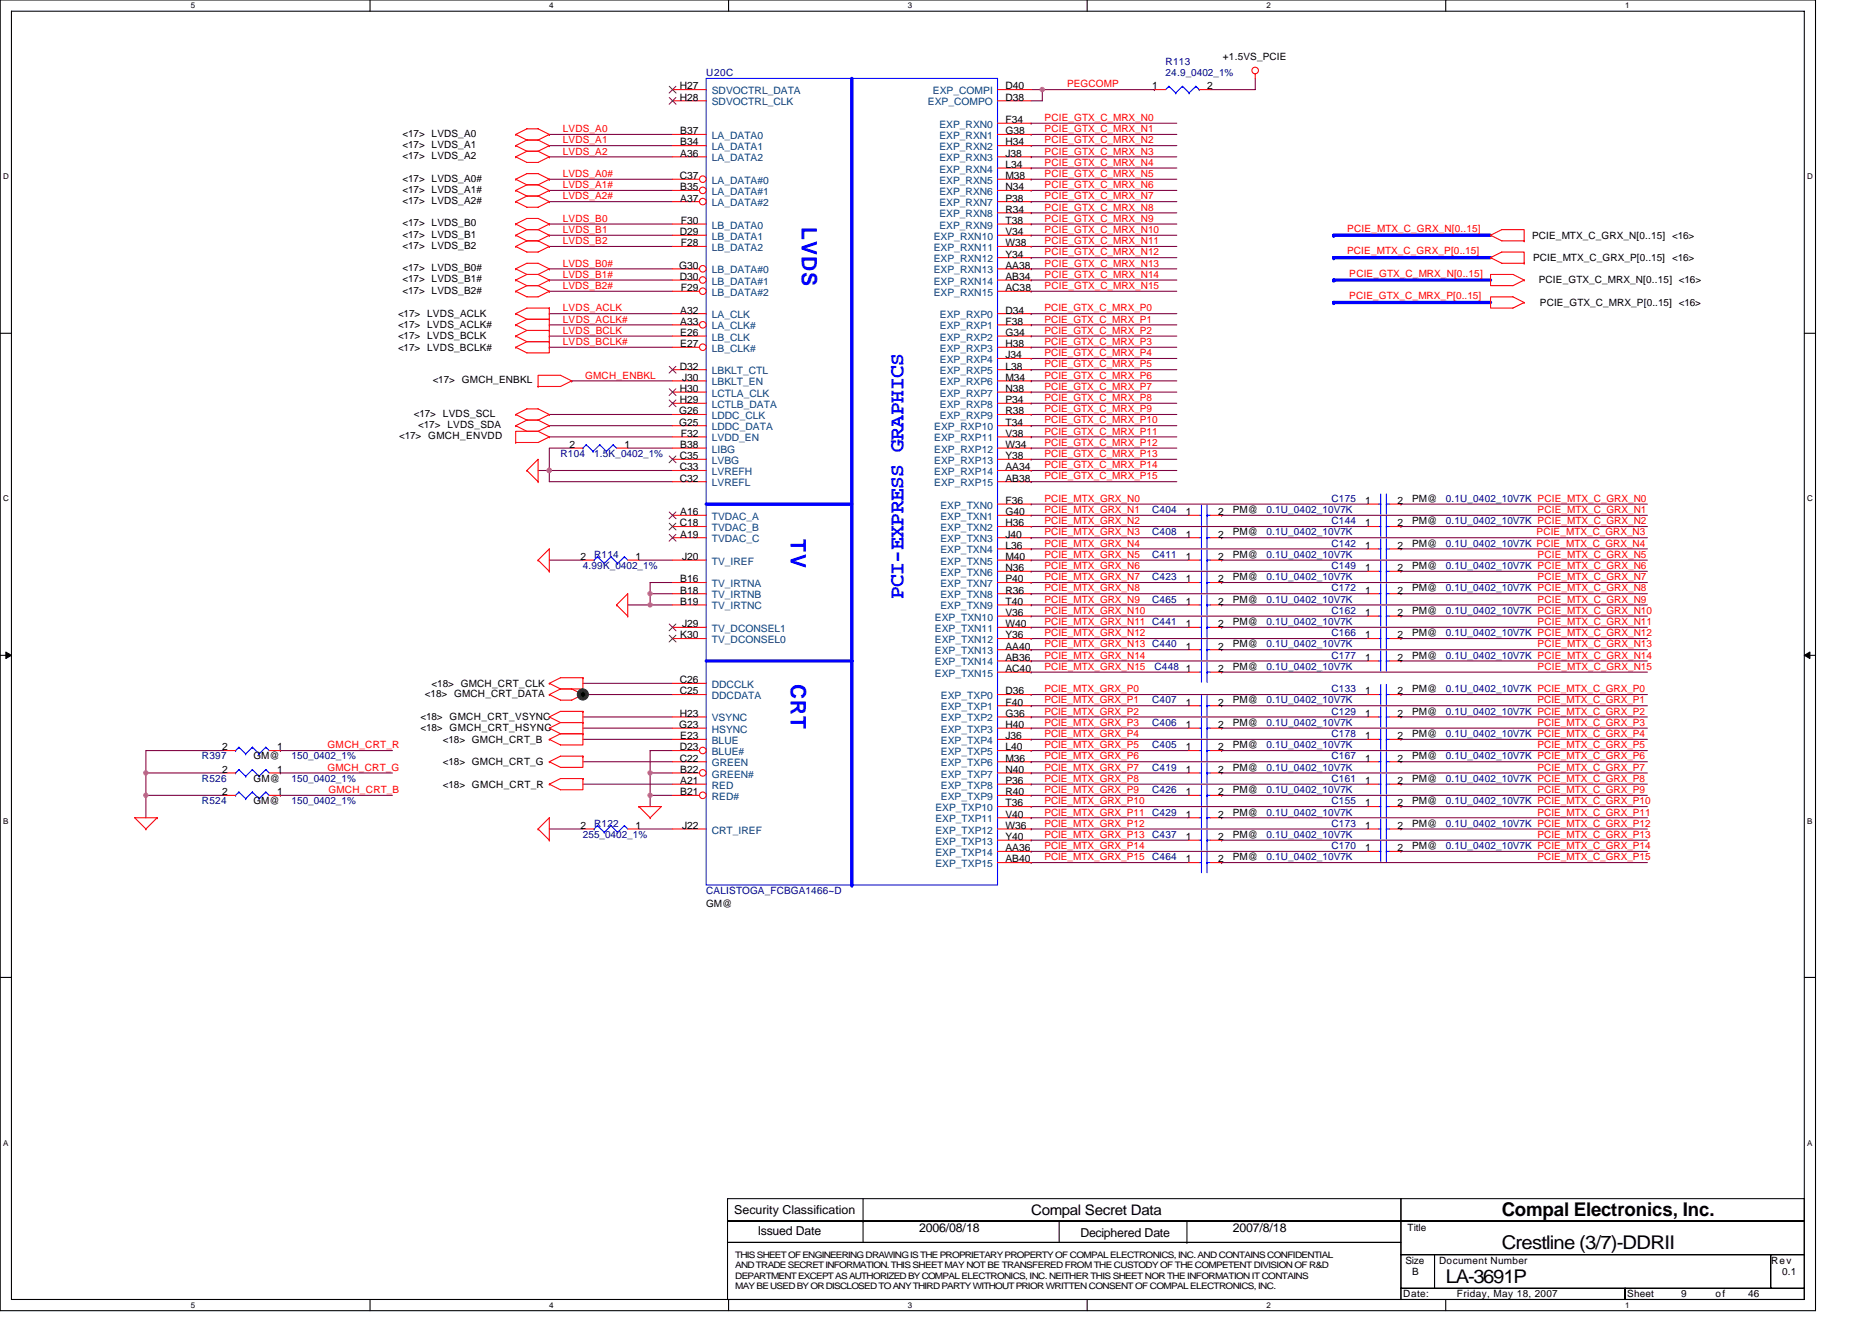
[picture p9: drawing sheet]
<svg xmlns="http://www.w3.org/2000/svg" width="297mm" height="210mm" viewBox="0 0 297 210" stroke-linecap="round" stroke-linejoin="round" font-family="sans-serif">
<defs><g id="words">
<g font-size="3.4" fill="#00f">
<text x="127.3" y="36.1" transform="rotate(90 127.3 36.1)">LVDS</text>
<text x="125.5" y="85.5" transform="rotate(90 125.5 85.5)">TV</text>
<text x="143.4" y="95.1" transform="rotate(-90 143.4 95.1)">PCI-EXPRESS GRAPHICS</text>
<text x="125.5" y="108.5" transform="rotate(90 125.5 108.5)">CRT</text>
</g>
<g font-size="3">
<text x="238.3" y="193">Compal Electronics, Inc.</text>
<text x="229.4" y="203.6">LA-3691P</text>
<text x="238.3" y="198.3">Crestline (3/7)-DDRII</text>
</g>
<text font-size="2.3" x="163.6" y="192.8">Compal Secret Data</text>
<g font-size="1.9">
<text x="116.5" y="192.7">Security Classification</text>
<text x="120.2" y="196.1">Issued Date</text>
<text x="145.8" y="195.6">2006/08/18</text>
<text x="171.4" y="196.3">Deciphered Date</text>
<text x="195.6" y="195.6">2007/8/18</text>
</g>
<g font-size="1.6" fill="#000080">
<text x="185" y="10.3">R113</text>
<text x="112.1" y="12.1">U20C</text>
<text x="185" y="12.1">24.9_0402_1%</text>
<text x="88.9" y="72.5">R104</text>
<text x="94.3" y="72.5">1.5K_0402_1%</text>
<text x="182.8" y="81.4">C404</text>
<text x="201" y="81.4">0.1U_0402_10V7K</text>
<text x="211.3" y="83.2">C144</text>
<text x="211.3" y="79.7">C175</text>
<text x="229.4" y="83.2">0.1U_0402_10V7K PCIE_MTX_C_GRX_N2</text>
<text x="229.4" y="79.7">0.1U_0402_10V7K PCIE_MTX_C_GRX_N0</text>
<text x="94.3" y="88.5">R114</text>
<text x="182.8" y="85">C408</text>
<text x="182.8" y="88.5">C411</text>
<text x="201" y="85">0.1U_0402_10V7K</text>
<text x="201" y="88.5">0.1U_0402_10V7K</text>
<text x="211.3" y="86.8">C142</text>
<text x="229.4" y="86.8">0.1U_0402_10V7K PCIE_MTX_C_GRX_N4</text>
<text x="92.5" y="90.3">4.99K_0402_1%</text>
<text x="182.8" y="95.7">C465</text>
<text x="182.8" y="92.1">C423</text>
<text x="201" y="95.7">0.1U_0402_10V7K</text>
<text x="201" y="92.1">0.1U_0402_10V7K</text>
<text x="211.3" y="90.3">C149</text>
<text x="211.3" y="93.9">C172</text>
<text x="229.4" y="90.3">0.1U_0402_10V7K PCIE_MTX_C_GRX_N6</text>
<text x="229.4" y="93.9">0.1U_0402_10V7K PCIE_MTX_C_GRX_N8</text>
<text x="201" y="99.2">0.1U_0402_10V7K</text>
<text x="211.3" y="97.4">C162</text>
<text x="211.3" y="101">C166</text>
<text x="229.4" y="97.4">0.1U_0402_10V7K PCIE_MTX_C_GRX_N10</text>
<text x="229.4" y="101">0.1U_0402_10V7K PCIE_MTX_C_GRX_N12</text>
<text x="183.2" y="106.3">C448</text>
<text x="201" y="106.3">0.1U_0402_10V7K</text>
<text x="201" y="102.8">0.1U_0402_10V7K</text>
<text x="211.3" y="104.5">C177</text>
<text x="229.4" y="104.5">0.1U_0402_10V7K PCIE_MTX_C_GRX_N14</text>
<text x="182.8" y="111.7">C407</text>
<text x="201" y="111.7">0.1U_0402_10V7K</text>
<text x="211.3" y="113.4">C129</text>
<text x="211.3" y="109.9">C133</text>
<text x="229.4" y="113.4">0.1U_0402_10V7K PCIE_MTX_C_GRX_P2</text>
<text x="229.4" y="109.9">0.1U_0402_10V7K PCIE_MTX_C_GRX_P0</text>
<text x="182.8" y="115.2">C406</text>
<text x="182.8" y="118.8">C405</text>
<text x="201" y="115.2">0.1U_0402_10V7K</text>
<text x="201" y="118.8">0.1U_0402_10V7K</text>
<text x="211.3" y="117">C178</text>
<text x="229.4" y="117">0.1U_0402_10V7K PCIE_MTX_C_GRX_P4</text>
<text x="32" y="120.5">R397</text>
<text x="32" y="124.1">R526</text>
<text x="46.3" y="120.5">150_0402_1%</text>
<text x="46.3" y="124.1">150_0402_1%</text>
<text x="182.8" y="125.9">C426</text>
<text x="182.8" y="122.3">C419</text>
<text x="201" y="125.9">0.1U_0402_10V7K</text>
<text x="201" y="122.3">0.1U_0402_10V7K</text>
<text x="211.3" y="124.1">C161</text>
<text x="211.3" y="120.5">C167</text>
<text x="229.4" y="124.1">0.1U_0402_10V7K PCIE_MTX_C_GRX_P8</text>
<text x="229.4" y="120.5">0.1U_0402_10V7K PCIE_MTX_C_GRX_P6</text>
<text x="32" y="127.7">R524</text>
<text x="46.3" y="127.7">150_0402_1%</text>
<text x="94.3" y="131.2">R122</text>
<text x="182.8" y="129.4">C429</text>
<text x="201" y="129.4">0.1U_0402_10V7K</text>
<text x="211.3" y="131.2">C173</text>
<text x="211.3" y="127.7">C155</text>
<text x="229.4" y="131.2">0.1U_0402_10V7K PCIE_MTX_C_GRX_P12</text>
<text x="229.4" y="127.7">0.1U_0402_10V7K PCIE_MTX_C_GRX_P10</text>
<text x="92.5" y="133">255_0402_1%</text>
<text x="182.8" y="136.5">C464</text>
<text x="182.8" y="133">C437</text>
<text x="201" y="136.5">0.1U_0402_10V7K</text>
<text x="201" y="133">0.1U_0402_10V7K</text>
<text x="211.3" y="134.8">C170</text>
<text x="229.4" y="134.8">0.1U_0402_10V7K PCIE_MTX_C_GRX_P14</text>
<text x="112.1" y="141.9">CALISTOGA_FCBGA1466~D</text>
</g>
<g font-size="1.6">
<text x="194" y="9.6">+1.5VS_PCIE</text>
<text x="107.9" y="16">H28</text>
<text x="107.9" y="14.2">H27</text>
<text x="159.5" y="14.2">D40</text>
<text x="159.5" y="16">D38</text>
<text x="182.8" y="14.2">1</text>
<text x="191.5" y="14.2">2</text>
<text x="63.9" y="21.7">&lt;17&gt; LVDS_A0</text>
<text x="63.9" y="23.5">&lt;17&gt; LVDS_A1</text>
<text x="107.9" y="21.3">B37</text>
<text x="107.9" y="23.1">B34</text>
<text x="159.5" y="19.5">F34</text>
<text x="159.5" y="21.3">G38</text>
<text x="159.5" y="23.1">H34</text>
<text x="63.9" y="28.8">&lt;17&gt; LVDS_A0#</text>
<text x="63.9" y="25.3">&lt;17&gt; LVDS_A2</text>
<text x="107.9" y="28.4">C37</text>
<text x="107.9" y="24.9">A36</text>
<text x="159.5" y="24.9">J38</text>
<text x="159.5" y="26.6">L34</text>
<text x="159.5" y="28.4">M38</text>
<text x="63.9" y="35.9">&lt;17&gt; LVDS_B0</text>
<text x="63.9" y="30.6">&lt;17&gt; LVDS_A1#</text>
<text x="63.9" y="32.4">&lt;17&gt; LVDS_A2#</text>
<text x="107.9" y="30.2">B35</text>
<text x="107.9" y="32">A37</text>
<text x="108.1" y="35.5">F30</text>
<text x="159.5" y="30.2">N34</text>
<text x="159.5" y="32">P38</text>
<text x="159.5" y="33.8">R34</text>
<text x="159.5" y="35.5">T38</text>
<text x="63.9" y="37.7">&lt;17&gt; LVDS_B1</text>
<text x="63.9" y="39.5">&lt;17&gt; LVDS_B2</text>
<text x="107.9" y="37.3">D29</text>
<text x="108.1" y="39.1">F28</text>
<text x="159.5" y="37.3">V34</text>
<text x="159.5" y="39.1">W38</text>
<text x="159.5" y="40.9">Y34</text>
<text x="243.1" y="37.9">PCIE_MTX_C_GRX_N[0..15] &lt;16&gt;</text>
<text x="243.3" y="41.4">PCIE_MTX_C_GRX_P[0..15]</text>
<text x="265.3" y="41.4">&lt;16&gt;</text>
<text x="63.9" y="43">&lt;17&gt; LVDS_B0#</text>
<text x="63.9" y="44.8">&lt;17&gt; LVDS_B1#</text>
<text x="63.9" y="46.6">&lt;17&gt; LVDS_B2#</text>
<text x="107.8" y="42.7">G30</text>
<text x="107.9" y="44.4">D30</text>
<text x="108.1" y="46.2">F29</text>
<text x="159.5" y="42.7">AA38</text>
<text x="159.5" y="44.4">AB34</text>
<text x="159.5" y="46.2">AC38</text>
<text x="244.2" y="45">PCIE_GTX_C_MRX_N[0..15] &lt;16&gt;</text>
<text x="63.2" y="53.9">&lt;17&gt; LVDS_BCLK</text>
<text x="63.2" y="52.1">&lt;17&gt; LVDS_ACLK#</text>
<text x="63.2" y="50.3">&lt;17&gt; LVDS_ACLK</text>
<text x="107.9" y="49.8">A32</text>
<text x="107.9" y="51.5">A33</text>
<text x="107.9" y="53.3">E26</text>
<text x="159.5" y="49.8">D34</text>
<text x="159.5" y="51.5">F38</text>
<text x="159.5" y="53.3">G34</text>
<text x="244.3" y="48.5">PCIE_GTX_C_MRX_P[0..15] &lt;16&gt;</text>
<text x="63.2" y="55.6">&lt;17&gt; LVDS_BCLK#</text>
<text x="107.9" y="58.7">D32</text>
<text x="107.9" y="55.1">E27</text>
<text x="159.5" y="55.1">H38</text>
<text x="159.5" y="56.9">J34</text>
<text x="159.5" y="58.7">L38</text>
<text x="68.7" y="60.8">&lt;17&gt; GMCH_ENBKL</text>
<text x="107.8" y="65.8">G26</text>
<text x="107.9" y="62.2">H30</text>
<text x="107.9" y="64">H29</text>
<text x="108.2" y="60.4">J30</text>
<text x="159.5" y="60.4">M34</text>
<text x="159.5" y="62.2">N38</text>
<text x="159.5" y="64">P34</text>
<text x="159.5" y="65.8">R38</text>
<text x="63.3" y="69.7">&lt;17&gt; GMCH_ENVDD</text>
<text x="65.7" y="66.1">&lt;17&gt; LVDS_SCL</text>
<text x="66.4" y="67.9">&lt;17&gt; LVDS_SDA</text>
<text x="90.4" y="71.1">2</text>
<text x="99.1" y="71.1">1</text>
<text x="107.8" y="67.5">G25</text>
<text x="107.9" y="71.1">B38</text>
<text x="108.1" y="69.3">F32</text>
<text x="159.5" y="67.5">T34</text>
<text x="159.5" y="69.3">V38</text>
<text x="159.5" y="71.1">W34</text>
<text x="107.9" y="74.7">C33</text>
<text x="107.9" y="76.4">C32</text>
<text x="107.9" y="72.9">C35</text>
<text x="159.5" y="72.9">Y38</text>
<text x="159.5" y="74.7">AA34</text>
<text x="159.5" y="76.4">AB38</text>
<text x="107.9" y="83.5">C18</text>
<text x="107.9" y="81.8">A16</text>
<text x="159.5" y="80">F36</text>
<text x="159.5" y="81.8">G40</text>
<text x="159.5" y="83.5">H36</text>
<text x="188.1" y="81.8">1</text>
<text x="193.3" y="81.8">2</text>
<text x="195.6" y="81.4">PM@</text>
<text x="216.6" y="83.5">1</text>
<text x="216.6" y="80">1</text>
<text x="221.8" y="83.5">2</text>
<text x="221.8" y="80">2</text>
<text x="224.1" y="83.2">PM@</text>
<text x="224.1" y="79.7">PM@</text>
<text x="92.1" y="88.9">2</text>
<text x="100.9" y="88.9">1</text>
<text x="107.9" y="85.3">A19</text>
<text x="108.2" y="88.9">J20</text>
<text x="159.5" y="85.3">J40</text>
<text x="159.5" y="87.1">L36</text>
<text x="159.5" y="88.9">M40</text>
<text x="188.1" y="85.3">1</text>
<text x="188.1" y="88.9">1</text>
<text x="193.3" y="85.3">2</text>
<text x="193.3" y="88.9">2</text>
<text x="195.6" y="85">PM@</text>
<text x="195.6" y="88.5">PM@</text>
<text x="216.6" y="87.1">1</text>
<text x="221.8" y="87.1">2</text>
<text x="224.1" y="86.8">PM@</text>
<text x="107.9" y="92.4">B16</text>
<text x="107.9" y="94.2">B18</text>
<text x="107.9" y="96">B19</text>
<text x="159.5" y="90.7">N36</text>
<text x="159.5" y="92.4">P40</text>
<text x="159.5" y="94.2">R36</text>
<text x="159.5" y="96">T40</text>
<text x="188.1" y="96">1</text>
<text x="188.1" y="92.4">1</text>
<text x="193.3" y="96">2</text>
<text x="193.3" y="92.4">2</text>
<text x="195.6" y="95.7">PM@</text>
<text x="195.6" y="92.1">PM@</text>
<text x="216.6" y="90.7">1</text>
<text x="216.6" y="94.2">1</text>
<text x="221.8" y="90.7">2</text>
<text x="221.8" y="94.2">2</text>
<text x="224.1" y="90.3">PM@</text>
<text x="224.1" y="93.9">PM@</text>
<text x="107.9" y="101.3">K30</text>
<text x="108.2" y="99.5">J29</text>
<text x="159.5" y="97.8">V36</text>
<text x="159.5" y="99.5">W40</text>
<text x="159.5" y="101.3">Y36</text>
<text x="188.1" y="99.5">1</text>
<text x="193.3" y="99.5">2</text>
<text x="195.6" y="99.2">PM@</text>
<text x="216.6" y="97.8">1</text>
<text x="216.6" y="101.3">1</text>
<text x="221.8" y="97.8">2</text>
<text x="221.8" y="101.3">2</text>
<text x="224.1" y="97.4">PM@</text>
<text x="224.1" y="101">PM@</text>
<text x="159.5" y="103.1">AA40</text>
<text x="159.5" y="104.9">AB36</text>
<text x="159.5" y="106.7">AC40</text>
<text x="188.1" y="106.7">1</text>
<text x="188.1" y="103.1">1</text>
<text x="193.3" y="106.7">2</text>
<text x="193.3" y="103.1">2</text>
<text x="195.6" y="102.8">PM@</text>
<text x="195.6" y="106.3">PM@</text>
<text x="216.6" y="104.9">1</text>
<text x="221.8" y="104.9">2</text>
<text x="224.1" y="104.5">PM@</text>
<text x="67.4" y="110.6">&lt;18&gt; GMCH_CRT_DATA</text>
<text x="68.5" y="109">&lt;18&gt; GMCH_CRT_CLK</text>
<text x="107.9" y="108.4">C26</text>
<text x="107.9" y="110.2">C25</text>
<text x="107.9" y="113.8">H23</text>
<text x="159.5" y="110.2">D36</text>
<text x="159.5" y="112">F40</text>
<text x="159.5" y="113.8">G36</text>
<text x="188.1" y="112">1</text>
<text x="193.3" y="112">2</text>
<text x="195.6" y="111.7">PM@</text>
<text x="216.6" y="113.8">1</text>
<text x="216.6" y="110.2">1</text>
<text x="221.8" y="113.8">2</text>
<text x="221.8" y="110.2">2</text>
<text x="224.1" y="113.4">PM@</text>
<text x="224.1" y="109.9">PM@</text>
<text x="35.2" y="119.1">2</text>
<text x="44" y="119.1">1</text>
<text x="66.7" y="114.3">&lt;18&gt; GMCH_CRT_VSYNC</text>
<text x="66.7" y="116.1">&lt;18&gt; GMCH_CRT_HSYNC</text>
<text x="70.3" y="117.9">&lt;18&gt; GMCH_CRT_B</text>
<text x="107.8" y="115.5">G23</text>
<text x="107.9" y="119.1">D23</text>
<text x="107.9" y="117.3">E23</text>
<text x="159.5" y="115.5">H40</text>
<text x="159.5" y="117.3">J36</text>
<text x="159.5" y="119.1">L40</text>
<text x="188.1" y="115.5">1</text>
<text x="188.1" y="119.1">1</text>
<text x="193.3" y="115.5">2</text>
<text x="193.3" y="119.1">2</text>
<text x="195.6" y="115.2">PM@</text>
<text x="195.6" y="118.8">PM@</text>
<text x="216.6" y="117.3">1</text>
<text x="221.8" y="117.3">2</text>
<text x="224.1" y="117">PM@</text>
<text x="35.2" y="122.7">2</text>
<text x="40.2" y="120.5">GM@</text>
<text x="40.2" y="124.1">GM@</text>
<text x="44" y="122.7">1</text>
<text x="70.3" y="121.4">&lt;18&gt; GMCH_CRT_G</text>
<text x="70.3" y="125">&lt;18&gt; GMCH_CRT_R</text>
<text x="107.9" y="120.9">C22</text>
<text x="107.9" y="122.7">B22</text>
<text x="107.9" y="124.4">A21</text>
<text x="159.5" y="120.9">M36</text>
<text x="159.5" y="122.7">N40</text>
<text x="159.5" y="124.4">P36</text>
<text x="188.1" y="122.7">1</text>
<text x="193.3" y="122.7">2</text>
<text x="195.6" y="125.9">PM@</text>
<text x="195.6" y="122.3">PM@</text>
<text x="216.6" y="124.4">1</text>
<text x="216.6" y="120.9">1</text>
<text x="221.8" y="124.4">2</text>
<text x="221.8" y="120.9">2</text>
<text x="224.1" y="124.1">PM@</text>
<text x="224.1" y="120.5">PM@</text>
<text x="35.2" y="126.2">2</text>
<text x="40.2" y="127.7">GM@</text>
<text x="44" y="126.2">1</text>
<text x="92.1" y="131.6">2</text>
<text x="100.9" y="131.6">1</text>
<text x="107.9" y="126.2">B21</text>
<text x="108.2" y="131.6">J22</text>
<text x="159.5" y="128">T36</text>
<text x="159.5" y="129.8">V40</text>
<text x="159.5" y="131.6">W36</text>
<text x="159.5" y="126.2">R40</text>
<text x="188.1" y="126.2">1</text>
<text x="188.1" y="129.8">1</text>
<text x="193.3" y="126.2">2</text>
<text x="193.3" y="129.8">2</text>
<text x="195.6" y="129.4">PM@</text>
<text x="216.6" y="131.6">1</text>
<text x="216.6" y="128">1</text>
<text x="221.8" y="131.6">2</text>
<text x="221.8" y="128">2</text>
<text x="224.1" y="131.2">PM@</text>
<text x="224.1" y="127.7">PM@</text>
<text x="159.5" y="133.3">Y40</text>
<text x="159.5" y="135.1">AA36</text>
<text x="159.5" y="136.9">AB40</text>
<text x="188.1" y="136.9">1</text>
<text x="188.1" y="133.3">1</text>
<text x="193.3" y="136.9">2</text>
<text x="193.3" y="133.3">2</text>
<text x="195.6" y="136.5">PM@</text>
<text x="195.6" y="133">PM@</text>
<text x="216.6" y="135.1">1</text>
<text x="221.8" y="135.1">2</text>
<text x="224.1" y="134.8">PM@</text>
<text x="112.1" y="144">GM@</text>
<text x="223.3" y="195.4">Title</text>
<text x="223" y="200.6">Size</text>
<text x="224.1" y="202.3">B</text>
<text x="228.3" y="200.6">Document Number</text>
<text x="281" y="200.6">Rev</text>
<text x="282.8" y="202.3">0.1</text>
<text x="222.6" y="205.9">Date:</text>
<text x="231.2" y="205.9">Friday, May 18, 2007</text>
<text x="258.2" y="205.9">Sheet</text>
<text x="266.7" y="205.9">9</text>
<text x="272.2" y="205.9">of</text>
<text x="277.4" y="205.9">46</text>
</g>
<g font-size="1.6" fill="#004080">
<text x="112.9" y="16.7">SDVOCTRL_CLK</text>
<text x="112.9" y="14.9">SDVOCTRL_DATA</text>
<text x="147.2" y="16.7">EXP_COMPO</text>
<text x="148" y="14.9">EXP_COMPI</text>
<text x="112.9" y="22.1">LA_DATA0</text>
<text x="112.9" y="23.8">LA_DATA1</text>
<text x="149.1" y="20.3">EXP_RXN0</text>
<text x="149.1" y="22.1">EXP_RXN1</text>
<text x="149.1" y="23.8">EXP_RXN2</text>
<text x="112.9" y="25.6">LA_DATA2</text>
<text x="112.9" y="29.2">LA_DATA#0</text>
<text x="149.1" y="25.6">EXP_RXN3</text>
<text x="149.1" y="27.4">EXP_RXN4</text>
<text x="149.1" y="29.2">EXP_RXN5</text>
<text x="112.9" y="30.9">LA_DATA#1</text>
<text x="112.9" y="32.7">LA_DATA#2</text>
<text x="149.1" y="30.9">EXP_RXN6</text>
<text x="149.1" y="32.7">EXP_RXN7</text>
<text x="149.1" y="34.5">EXP_RXN8</text>
<text x="112.9" y="36.3">LB_DATA0</text>
<text x="112.9" y="38.1">LB_DATA1</text>
<text x="112.9" y="39.8">LB_DATA2</text>
<text x="148.2" y="38.1">EXP_RXN10</text>
<text x="148.2" y="39.8">EXP_RXN11</text>
<text x="148.2" y="41.6">EXP_RXN12</text>
<text x="149.1" y="36.3">EXP_RXN9</text>
<text x="112.9" y="43.4">LB_DATA#0</text>
<text x="112.9" y="45.2">LB_DATA#1</text>
<text x="112.9" y="46.9">LB_DATA#2</text>
<text x="148.2" y="43.4">EXP_RXN13</text>
<text x="148.2" y="45.2">EXP_RXN14</text>
<text x="148.2" y="46.9">EXP_RXN15</text>
<text x="112.9" y="50.5">LA_CLK</text>
<text x="112.9" y="52.3">LA_CLK#</text>
<text x="149.1" y="50.5">EXP_RXP0</text>
<text x="149.1" y="52.3">EXP_RXP1</text>
<text x="112.9" y="54.1">LB_CLK</text>
<text x="112.9" y="55.8">LB_CLK#</text>
<text x="112.9" y="59.4">LBKLT_CTL</text>
<text x="149.1" y="54.1">EXP_RXP2</text>
<text x="149.1" y="55.8">EXP_RXP3</text>
<text x="149.1" y="57.6">EXP_RXP4</text>
<text x="149.1" y="59.4">EXP_RXP5</text>
<text x="112.9" y="61.2">LBKLT_EN</text>
<text x="112.9" y="62.9">LCTLA_CLK</text>
<text x="112.9" y="64.7">LCTLB_DATA</text>
<text x="149.1" y="61.2">EXP_RXP6</text>
<text x="149.1" y="62.9">EXP_RXP7</text>
<text x="149.1" y="64.7">EXP_RXP8</text>
<text x="112.9" y="66.5">LDDC_CLK</text>
<text x="112.9" y="68.3">LDDC_DATA</text>
<text x="112.9" y="70.1">LVDD_EN</text>
<text x="112.9" y="71.8">LIBG</text>
<text x="148.2" y="68.3">EXP_RXP10</text>
<text x="148.2" y="70.1">EXP_RXP11</text>
<text x="148.2" y="71.8">EXP_RXP12</text>
<text x="149.1" y="66.5">EXP_RXP9</text>
<text x="112.9" y="75.4">LVREFH</text>
<text x="112.9" y="77.2">LVREFL</text>
<text x="112.9" y="73.6">LVBG</text>
<text x="148.2" y="73.6">EXP_RXP13</text>
<text x="148.2" y="75.4">EXP_RXP14</text>
<text x="148.2" y="77.2">EXP_RXP15</text>
<text x="112.9" y="82.5">TVDAC_A</text>
<text x="149.2" y="80.7">EXP_TXN0</text>
<text x="149.2" y="82.5">EXP_TXN1</text>
<text x="112.9" y="84.3">TVDAC_B</text>
<text x="112.9" y="86.1">TVDAC_C</text>
<text x="112.9" y="89.6">TV_IREF</text>
<text x="149.2" y="84.3">EXP_TXN2</text>
<text x="149.2" y="86.1">EXP_TXN3</text>
<text x="149.2" y="87.8">EXP_TXN4</text>
<text x="149.2" y="89.6">EXP_TXN5</text>
<text x="112.9" y="93.2">TV_IRTNA</text>
<text x="112.9" y="95">TV_IRTNB</text>
<text x="149.2" y="91.4">EXP_TXN6</text>
<text x="149.2" y="93.2">EXP_TXN7</text>
<text x="149.2" y="95">EXP_TXN8</text>
<text x="112.9" y="96.7">TV_IRTNC</text>
<text x="112.9" y="100.3">TV_DCONSEL1</text>
<text x="148.3" y="98.5">EXP_TXN10</text>
<text x="148.3" y="100.3">EXP_TXN11</text>
<text x="149.2" y="96.7">EXP_TXN9</text>
<text x="112.9" y="102.1">TV_DCONSEL0</text>
<text x="148.3" y="102.1">EXP_TXN12</text>
<text x="148.3" y="103.8">EXP_TXN13</text>
<text x="148.3" y="105.6">EXP_TXN14</text>
<text x="148.3" y="107.4">EXP_TXN15</text>
<text x="112.9" y="109.2">DDCCLK</text>
<text x="112.9" y="111">DDCDATA</text>
<text x="149.3" y="111">EXP_TXP0</text>
<text x="149.3" y="112.7">EXP_TXP1</text>
<text x="112.9" y="114.5">VSYNC</text>
<text x="112.9" y="116.3">HSYNC</text>
<text x="112.9" y="118.1">BLUE</text>
<text x="112.9" y="119.8">BLUE#</text>
<text x="149.3" y="114.5">EXP_TXP2</text>
<text x="149.3" y="116.3">EXP_TXP3</text>
<text x="149.3" y="118.1">EXP_TXP4</text>
<text x="149.3" y="119.8">EXP_TXP5</text>
<text x="112.9" y="121.6">GREEN</text>
<text x="112.9" y="123.4">GREEN#</text>
<text x="112.9" y="125.2">RED</text>
<text x="149.3" y="121.6">EXP_TXP6</text>
<text x="149.3" y="123.4">EXP_TXP7</text>
<text x="149.3" y="125.2">EXP_TXP8</text>
<text x="112.9" y="127">RED#</text>
<text x="148.4" y="128.7">EXP_TXP10</text>
<text x="148.4" y="130.5">EXP_TXP11</text>
<text x="149.3" y="127">EXP_TXP9</text>
<text x="112.9" y="132.3">CRT_IREF</text>
<text x="148.4" y="132.3">EXP_TXP12</text>
<text x="148.4" y="134.1">EXP_TXP13</text>
<text x="148.4" y="135.8">EXP_TXP14</text>
<text x="148.4" y="137.6">EXP_TXP15</text>
</g>
<g font-size="1.6" fill="#f00">
<text x="169.3" y="13.9">PEGCOMP</text>
<text x="89.3" y="21">LVDS_A0</text>
<text x="89.3" y="22.8">LVDS_A1</text>
<text x="165.8" y="21">PCIE_GTX_C_MRX_N1</text>
<text x="165.8" y="22.8">PCIE_GTX_C_MRX_N2</text>
<text x="165.8" y="19.2">PCIE_GTX_C_MRX_N0</text>
<text x="89.3" y="29.9">LVDS_A1#</text>
<text x="89.3" y="28.1">LVDS_A0#</text>
<text x="89.3" y="24.5">LVDS_A2</text>
<text x="165.8" y="28.1">PCIE_GTX_C_MRX_N5</text>
<text x="165.8" y="24.5">PCIE_GTX_C_MRX_N3</text>
<text x="165.8" y="26.3">PCIE_GTX_C_MRX_N4</text>
<text x="165.8" y="29.9">PCIE_GTX_C_MRX_N6</text>
<text x="89.3" y="31.6">LVDS_A2#</text>
<text x="89.3" y="35.2">LVDS_B0</text>
<text x="165.8" y="33.4">PCIE_GTX_C_MRX_N8</text>
<text x="165.8" y="35.2">PCIE_GTX_C_MRX_N9</text>
<text x="165.8" y="31.6">PCIE_GTX_C_MRX_N7</text>
<text x="89.3" y="38.8">LVDS_B2</text>
<text x="89.3" y="37">LVDS_B1</text>
<text x="165.8" y="38.8">PCIE_GTX_C_MRX_N11</text>
<text x="165.8" y="37">PCIE_GTX_C_MRX_N10</text>
<text x="165.8" y="40.5">PCIE_GTX_C_MRX_N12</text>
<text x="213.8" y="40.4">PCIE_MTX_C_GRX_P[0..15]</text>
<text x="213.8" y="36.8">PCIE_MTX_C_GRX_N[0..15]</text>
<text x="89.3" y="44.1">LVDS_B1#</text>
<text x="89.3" y="45.9">LVDS_B2#</text>
<text x="89.3" y="42.3">LVDS_B0#</text>
<text x="165.8" y="44.1">PCIE_GTX_C_MRX_N14</text>
<text x="165.8" y="42.3">PCIE_GTX_C_MRX_N13</text>
<text x="165.8" y="45.9">PCIE_GTX_C_MRX_N15</text>
<text x="214.1" y="43.9">PCIE_GTX_C_MRX_N[0..15]</text>
<text x="214.1" y="47.5">PCIE_GTX_C_MRX_P[0..15]</text>
<text x="89.3" y="53">LVDS_BCLK</text>
<text x="89.3" y="49.4">LVDS_ACLK</text>
<text x="89.3" y="51.2">LVDS_ACLK#</text>
<text x="165.8" y="51.2">PCIE_GTX_C_MRX_P1</text>
<text x="165.8" y="49.4">PCIE_GTX_C_MRX_P0</text>
<text x="165.8" y="53">PCIE_GTX_C_MRX_P2</text>
<text x="89.3" y="54.8">LVDS_BCLK#</text>
<text x="165.8" y="54.8">PCIE_GTX_C_MRX_P3</text>
<text x="165.8" y="56.5">PCIE_GTX_C_MRX_P4</text>
<text x="165.8" y="58.3">PCIE_GTX_C_MRX_P5</text>
<text x="92.9" y="60.1">GMCH_ENBKL</text>
<text x="165.8" y="65.4">PCIE_GTX_C_MRX_P9</text>
<text x="165.8" y="63.6">PCIE_GTX_C_MRX_P8</text>
<text x="165.8" y="61.9">PCIE_GTX_C_MRX_P7</text>
<text x="165.8" y="60.1">PCIE_GTX_C_MRX_P6</text>
<text x="165.8" y="69">PCIE_GTX_C_MRX_P11</text>
<text x="165.8" y="67.2">PCIE_GTX_C_MRX_P10</text>
<text x="165.8" y="70.8">PCIE_GTX_C_MRX_P12</text>
<text x="165.8" y="74.3">PCIE_GTX_C_MRX_P14</text>
<text x="165.8" y="76.1">PCIE_GTX_C_MRX_P15</text>
<text x="165.8" y="72.5">PCIE_GTX_C_MRX_P13</text>
<text x="165.8" y="83.2">PCIE_MTX_GRX_N2</text>
<text x="165.8" y="81.4">PCIE_MTX_GRX_N1</text>
<text x="165.8" y="79.7">PCIE_MTX_GRX_N0</text>
<text x="244" y="81.4">PCIE_MTX_C_GRX_N1</text>
<text x="165.8" y="86.8">PCIE_MTX_GRX_N4</text>
<text x="165.8" y="85">PCIE_MTX_GRX_N3</text>
<text x="165.8" y="88.5">PCIE_MTX_GRX_N5</text>
<text x="243.8" y="85">PCIE_MTX_C_GRX_N3</text>
<text x="244" y="88.5">PCIE_MTX_C_GRX_N5</text>
<text x="165.8" y="92.1">PCIE_MTX_GRX_N7</text>
<text x="165.8" y="93.9">PCIE_MTX_GRX_N8</text>
<text x="165.8" y="95.7">PCIE_MTX_GRX_N9</text>
<text x="165.8" y="90.3">PCIE_MTX_GRX_N6</text>
<text x="244" y="92.1">PCIE_MTX_C_GRX_N7</text>
<text x="244" y="95.7">PCIE_MTX_C_GRX_N9</text>
<text x="165.8" y="97.4">PCIE_MTX_GRX_N10</text>
<text x="165.8" y="99.2">PCIE_MTX_GRX_N11 C441</text>
<text x="165.8" y="101">PCIE_MTX_GRX_N12</text>
<text x="244" y="99.2">PCIE_MTX_C_GRX_N11</text>
<text x="165.8" y="106.3">PCIE_MTX_GRX_N15</text>
<text x="165.8" y="104.5">PCIE_MTX_GRX_N14</text>
<text x="165.8" y="102.8">PCIE_MTX_GRX_N13 C440</text>
<text x="244" y="106.3">PCIE_MTX_C_GRX_N15</text>
<text x="244" y="102.8">PCIE_MTX_C_GRX_N13</text>
<text x="165.8" y="111.7">PCIE_MTX_GRX_P1</text>
<text x="165.8" y="113.4">PCIE_MTX_GRX_P2</text>
<text x="165.8" y="109.9">PCIE_MTX_GRX_P0</text>
<text x="244" y="111.7">PCIE_MTX_C_GRX_P1</text>
<text x="52" y="118.8">GMCH_CRT_R</text>
<text x="165.8" y="115.2">PCIE_MTX_GRX_P3</text>
<text x="165.8" y="117">PCIE_MTX_GRX_P4</text>
<text x="165.8" y="118.8">PCIE_MTX_GRX_P5</text>
<text x="244" y="118.8">PCIE_MTX_C_GRX_P5</text>
<text x="244" y="115.2">PCIE_MTX_C_GRX_P3</text>
<text x="52" y="122.3">GMCH_CRT_G</text>
<text x="52.1" y="125.9">GMCH_CRT_B</text>
<text x="165.8" y="122.3">PCIE_MTX_GRX_P7</text>
<text x="165.8" y="124.1">PCIE_MTX_GRX_P8</text>
<text x="165.8" y="125.9">PCIE_MTX_GRX_P9</text>
<text x="165.8" y="120.5">PCIE_MTX_GRX_P6</text>
<text x="244" y="122.3">PCIE_MTX_C_GRX_P7</text>
<text x="244" y="125.9">PCIE_MTX_C_GRX_P9</text>
<text x="165.8" y="129.4">PCIE_MTX_GRX_P11</text>
<text x="165.8" y="127.7">PCIE_MTX_GRX_P10</text>
<text x="165.8" y="131.2">PCIE_MTX_GRX_P12</text>
<text x="244" y="129.4">PCIE_MTX_C_GRX_P11</text>
<text x="165.8" y="136.5">PCIE_MTX_GRX_P15</text>
<text x="165.8" y="134.8">PCIE_MTX_GRX_P14</text>
<text x="165.8" y="133">PCIE_MTX_GRX_P13</text>
<text x="244" y="136.5">PCIE_MTX_C_GRX_P15</text>
<text x="244" y="133">PCIE_MTX_C_GRX_P13</text>
</g>
<g font-size="1.4">
<text x="116.7" y="199.7">THIS SHEET OF ENGINEERING DRAWING IS THE PROPRIETARY PROPERTY OF COMPAL ELECTRONICS, INC. AND CONTAINS CONFIDENTIAL</text>
<text x="116.7" y="201.3">AND TRADE SECRET INFORMATION. THIS SHEET MAY NOT BE TRANSFERED FROM THE CUSTODY OF THE COMPETENT DIVISION OF R&amp;D</text>
<text x="116.7" y="202.9">DEPARTMENT EXCEPT AS AUTHORIZED BY COMPAL ELECTRONICS, INC. NEITHER THIS SHEET NOR THE INFORMATION IT CONTAINS</text>
<text x="116.7" y="204.6">MAY BE USED BY OR DISCLOSED TO ANY THIRD PARTY WITHOUT PRIOR WRITTEN CONSENT OFCOMPAL ELECTRONICS, INC.</text>
</g>
<g font-size="1.3">
<text x="30.3" y="1.3">5</text>
<text x="87.2" y="1.3">4</text>
<text x="144.1" y="1.3">3</text>
<text x="201" y="1.3">2</text>
<text x="257.8" y="1.3">1</text>
<text x=".5" y="28.5">D</text>
<text x="286.7" y="28.5">D</text>
<text x=".5" y="79.6">C</text>
<text x="286.7" y="79.6">C</text>
<text x=".5" y="130.7">B</text>
<text x="286.7" y="130.7">B</text>
<text x=".5" y="181.8">A</text>
<text x="286.7" y="181.8">A</text>
<text x="30.3" y="207.6">5</text>
<text x="87.2" y="207.6">4</text>
<text x="144.1" y="207.6">3</text>
<text x="201" y="207.6">2</text>
<text x="257.8" y="207.6">1</text>
</g>
</g></defs>
<path d="M0 0h288.1v208h-288.1zM1.8 1.8h284.5v204.4h-284.5z" fill="none" stroke="#000" stroke-width=".17"/>
<g fill="#fff">
<path d="M30.3 .2h.7v1.4h-.7z"/>
<path d="M30.3 206.4h.7v1.5h-.7z"/>
</g>
<path d="M58.7 0v1.8M58.7 206.2v1.8" fill="none" stroke="#000" stroke-width=".17"/>
<g fill="#fff">
<path d="M87.2 .2h.7v1.4h-.7z"/>
<path d="M87.2 206.4h.7v1.5h-.7z"/>
</g>
<path d="M115.6 0v1.8M115.6 206.2v1.8" fill="none" stroke="#000" stroke-width=".17"/>
<g fill="#fff">
<path d="M144.1 .2h.7v1.4h-.7z"/>
<path d="M144.1 206.4h.7v1.5h-.7z"/>
</g>
<path d="M172.5 0v1.8M172.5 206.2v1.8" fill="none" stroke="#000" stroke-width=".17"/>
<g fill="#fff">
<path d="M201 .2h.7v1.4h-.7z"/>
<path d="M201 206.4h.7v1.5h-.7z"/>
</g>
<path d="M229.4 0v1.8M229.4 206.2v1.8" fill="none" stroke="#000" stroke-width=".17"/>
<g fill="#fff">
<path d="M257.8 .2h.7v1.4h-.7z"/>
<path d="M257.8 206.4h.7v1.5h-.7z"/>
<path d="M.5 27.3h.9v1.4h-.9z"/>
<path d="M286.7 27.3h1v1.4h-1z"/>
<path d="M.5 78.4h.9v1.5h-.9z"/>
<path d="M286.7 78.4h1v1.5h-1z"/>
</g>
<path d="M0 52.9h1.8M286.3 52.9h1.8" fill="none" stroke="#000" stroke-width=".17"/>
<g fill="#fff">
<path d="M.5 129.6h.8v1.4h-.8z"/>
<path d="M286.7 129.6h.9v1.4h-.9z"/>
</g>
<path d="M0 104h1.8M286.3 104h1.8" fill="none" stroke="#000" stroke-width=".17"/>
<path d="M.9 103.5l.9 .5-.9 .5zM286.3 104l.9-.5v1z" fill="#000" stroke="#000" stroke-width=".16"/>
<g fill="#fff">
<path d="M.5 180.7h.8v1.4h-.8z"/>
<path d="M286.7 180.7h.9v1.4h-.9z"/>
</g>
<g fill="none" stroke="#000" stroke-width=".17">
<path d="M0 155.1h1.8M286.3 155.1h1.8M115.4 190.2h106.9v3.6h-106.9zM115.4 193.8h106.9v3.4h-106.9zM115.4 197.2h106.9v9h-106.9zM136.9 193.8h.1M136.9 193.8v3.4M136.9 190.2v3.6M168.1 193.8v3.4M188.3 197.2h.1M188.3 193.8v3.4M222.3 190.2h64v3.6h-64z"/>
<path d="M222.3 193.8h64v5.3h-64zM222.3 199.1h5.3v5.4h-5.3zM227.6 199.1h53.4v5.4h-53.4zM281 199.1h5.3v5.4h-5.3zM222.3 204.5h35.5v1.7h-35.5zM257.8 204.5h28.5v1.7h-28.5z"/>
</g>
<g fill="none" stroke="#800040" stroke-width=".17">
<path d="M163.6 14.2h1.8M163.6 19.6h.1M163.6 19.6h23.1M165.4 14.2v1.8h-1.8M165.4 14.2h17.8M183.2 14.2h.1M199.2 12.4v1.8h-7.1M87.2 21.3h.1M87.2 30.2h.1M87.2 32h.1M87.2 23.1h.1M87.2 35.6h.1"/>
<path d="M87.2 24.9h.1M87.2 39.1h.1M87.2 37.3h.1M87.2 28.4h.1M87.2 21.3h19.5M87.2 30.2h19.5M87.2 32h19.5M87.2 23.1h19.5M87.2 35.6h19.5M87.2 24.9h19.5M87.2 39.1h19.5M87.2 37.3h19.5"/>
<path d="M87.2 28.4h19.5M163.6 39.1h.1M163.6 33.8h.1M163.6 37.3h.1M163.6 35.6h.1M163.6 28.4h.1M163.6 21.3h.1M163.6 24.9h.1M163.6 32h.1M163.6 23.1h.1M163.6 26.7h.1M163.6 30.2h.1"/>
<path d="M163.6 21.3h23.1M163.6 30.2h23.1M163.6 32h23.1M163.6 23.1h23.1M163.6 35.6h23.1M163.6 24.9h23.1M163.6 39.1h23.1M163.6 37.3h23.1M163.6 28.4h23.1M163.6 33.8h23.1M163.6 26.7h23.1M87.2 44.4h.1"/>
<path d="M87.2 46.2h.1M87.2 42.7h.1M87.2 55.1h.1M87.2 53.3h.1M87.2 49.8h.1M87.2 51.6h.1M87.2 44.4h19.5M87.2 46.2h19.5M87.2 42.7h19.5M87.2 55.1h19.5M87.2 53.3h19.5M87.2 49.8h19.5"/>
<path d="M87.2 51.6h19.5M163.6 44.4h.1M163.6 40.9h.1M163.6 42.7h.1M163.6 46.2h.1M163.6 55.1h.1M163.6 51.6h.1M163.6 56.9h.1M163.6 58.7h.1M163.6 49.8h.1M163.6 53.3h.1M163.6 44.4h23.1"/>
<path d="M163.6 46.2h23.1M163.6 42.7h23.1M163.6 55.1h23.1M163.6 53.3h23.1M163.6 49.8h23.1M163.6 51.6h23.1M163.6 40.9h23.1M163.6 56.9h23.1M163.6 58.7h23.1M87.2 69.3h19.5M87.2 65.8h19.5M87.2 67.6h19.5"/>
<path d="M90.7 60.5h.1M90.7 71.1h-3.5v3.6h-1.8M90.7 60.5h16M99.6 71.1h7.1M106.7 74.7h-19.5v1.8h19.5M163.6 69.3h.1M163.6 65.8h.1M163.6 64h.1M163.6 67.6h.1M163.6 62.2h.1M163.6 71.1h.1M163.6 74.7h.1"/>
<path d="M163.6 60.5h.1M163.6 76.5h.1M163.6 72.9h.1M163.6 60.5h23.1M163.6 69.3h23.1M163.6 65.8h23.1M163.6 64h23.1M163.6 67.6h23.1M163.6 62.2h23.1M163.6 71.1h23.1M163.6 74.7h23.1M163.6 76.5h23.1"/>
<path d="M163.6 72.9h23.1M87.2 88.9h5.3M99.6 96h3.6M101.4 88.9h5.3M103.2 96h3.5M103.2 94.2v1.8M106.7 92.5h-3.5v1.7h3.5M163.6 83.6h.1M163.6 81.8h.1M163.6 80h.1M163.6 87.1h.1M163.6 92.5h.1"/>
<path d="M163.6 85.3h.1M163.6 88.9h.1M163.6 94.2h.1M163.6 96h.1M163.6 97.8h.1M163.6 90.7h.1M163.6 99.6h.1M163.6 83.6h53.4M163.6 81.8h24.9M163.6 80h53.4M163.6 87.1h53.4M163.6 92.5h24.9"/>
<path d="M163.6 85.3h24.9M163.6 88.9h24.9M163.6 94.2h53.4M163.6 96h24.9M163.6 97.8h53.4M163.6 90.7h53.4M163.6 99.6h24.9M193.8 92.5h.1M193.8 81.8h.1M193.8 96h.1M193.8 88.9h.1M193.8 85.3h.1"/>
<path d="M193.8 99.6h.1M193.8 81.8h67.6M193.8 92.5h67.6M193.8 85.3h67.6M193.8 88.9h67.6M193.8 96h67.6M193.8 99.6h67.6M222.3 83.6h.1M222.3 87.1h.1M222.3 94.2h.1M222.3 97.8h.1M222.3 80h.1"/>
<path d="M222.3 90.7h.1M222.3 83.6h39.1M222.3 80h39.1M222.3 87.1h39.1M222.3 94.2h39.1M222.3 97.8h39.1M222.3 90.7h39.1M35.6 119.1h-12.4v3.6M44.5 119.1h.1M44.5 119.1h17.8M92.5 117.3h14.2M92.5 110.2h14.2"/>
<path d="M92.5 108.5h14.2M92.5 113.8h14.2M92.5 115.6h14.2M106.7 119.1h-3.5v3.6M163.6 101.3h.1M163.6 106.7h.1M163.6 104.9h.1M163.6 103.1h.1M163.6 112h.1M163.6 113.8h.1M163.6 115.6h.1M163.6 110.2h.1"/>
<path d="M163.6 117.3h.1M163.6 119.1h.1M163.6 119.1h24.9M163.6 101.3h53.4M163.6 106.7h24.9M163.6 104.9h53.4M163.6 103.1h24.9M163.6 112h24.9M163.6 113.8h53.4M163.6 115.6h24.9M163.6 110.2h53.4M163.6 117.3h53.4"/>
<path d="M193.8 106.7h.1M193.8 103.1h.1M193.8 112h.1M193.8 119.1h.1M193.8 115.6h.1M193.8 119.1h67.6M193.8 106.7h67.6M193.8 103.1h67.6M193.8 112h67.6M193.8 115.6h67.6M222.3 101.3h.1M222.3 104.9h.1"/>
<path d="M222.3 113.8h.1M222.3 117.3h.1M222.3 110.2h.1M222.3 101.3h39.1M222.3 104.9h39.1M222.3 113.8h39.1M222.3 110.2h39.1M222.3 117.3h39.1M23.2 126.2h12.4M23.2 122.7h12.4M23.2 126.2v3.6M23.2 122.7v3.5"/>
<path d="M44.5 122.7h.1M44.5 126.2h.1M44.5 122.7h17.8M44.5 126.2h17.8M87.2 131.6h5.3M92.5 124.5h14.2M92.5 120.9h14.2M101.4 131.6h5.3M103.2 126.2v1.8M103.2 122.7h3.5M103.2 126.2h3.5M103.2 122.7v3.5"/>
<path d="M163.6 122.7h.1M163.6 124.5h.1M163.6 129.8h.1M163.6 128h.1M163.6 126.2h.1M163.6 120.9h.1M163.6 136.9h.1M163.6 135.1h.1M163.6 133.3h.1M163.6 131.6h.1M163.6 122.7h24.9M163.6 126.2h24.9"/>
<path d="M163.6 124.5h53.4M163.6 129.8h24.9M163.6 128h53.4M163.6 120.9h53.4M163.6 136.9h24.9M163.6 135.1h53.4M163.6 133.3h24.9M163.6 131.6h53.4M193.8 122.7h.1M193.8 136.9h.1M193.8 126.2h.1M193.8 129.8h.1"/>
<path d="M193.8 133.3h.1M193.8 122.7h67.6M193.8 126.2h67.6M193.8 129.8h67.6M193.8 136.9h67.6M193.8 133.3h67.6M222.3 120.9h.1M222.3 128h.1M222.3 124.5h.1M222.3 131.6h.1M222.3 135.1h.1M222.3 124.5h39.1"/>
<path d="M222.3 128h39.1M222.3 120.9h39.1M222.3 135.1h39.1M222.3 131.6h39.1"/>
</g>
<g fill="none" stroke="#00f" stroke-width=".53">
<path d="M135.2 12.4v128.1M211.6 37.3h.1M211.6 37.3h24.9M211.6 40.9h.1M211.6 44.4h.1M211.6 48h.1M211.6 40.9h24.9M211.6 44.4h24.9M211.6 48h24.9M112.1 80h23.1M112.1 104.9h23.1M135.2 104.9h.1"/>
<path d="M135.2 140.5h.1"/>
</g>
<g fill="none" stroke="#f00" stroke-width=".17">
<path d="M106.7 14.2h5.4M106.7 16h5.4M183.2 14.2h1.8M190.3 14.2h1.8M199.2 11.7v.7M81.8 35.6l1.8-.9h1.8l1.8 .9M81.8 35.6h.1M81.8 37.3h.1M81.8 39.1l1.8 .9h1.8l1.8-.9M81.8 39.1h.1M81.8 28.4l1.8-.8h1.8l1.8 .8M81.8 28.4h.1"/>
<path d="M81.8 30.2h.1M81.8 32l1.8 .9h1.8l1.8-.9M81.8 32h.1M81.8 21.3l1.8-.9h1.8l1.8 .9M81.8 21.3h.1M81.8 23.1h.1M81.8 24.9l1.8 .9h1.8l1.8-.9M81.8 24.9h.1M81.8 35.6l1.8 .8M81.8 37.3l1.8 .9M81.8 28.4l1.8 .9M81.8 30.2l1.8 .9"/>
<path d="M81.8 21.3l1.8 .9M81.8 23.1l1.8 .9M83.6 36.4h1.8M83.6 38.2h1.8M83.6 29.3h1.8M83.6 31.1h1.8M83.6 22.2h1.8M83.6 24h1.8M83.6 36.4l-1.8 .9M83.6 38.2l-1.8 .9M83.6 29.3l-1.8 .9M83.6 31.1l-1.8 .9"/>
<path d="M83.6 22.2l-1.8 .9M83.6 24l-1.8 .9M85.4 36.4l1.8 .9M85.4 38.2l1.8 .9M85.4 29.3l1.8 .9M85.4 31.1l1.8 .9M85.4 22.2l1.8 .9M85.4 24l1.8 .9M87.2 35.6h.1M87.2 37.3h.1M87.2 39.1h.1M87.2 28.4h.1"/>
<path d="M87.2 30.2h.1M87.2 32h.1M87.2 21.3h.1M87.2 23.1h.1M87.2 24.9h.1M87.2 35.6l-1.8 .8M87.2 37.3l-1.8 .9M87.2 28.4l-1.8 .9M87.2 30.2l-1.8 .9M87.2 21.3l-1.8 .9M87.2 23.1l-1.8 .9M106.7 21.3h5.4"/>
<path d="M106.7 23.1h5.4M106.7 24.9h5.4M236.5 37.3l1.8 .9h3.5M236.5 37.3h.1M236.5 37.3l1.8-.9h3.5v1.8M241.8 38.2h.1M81.8 42.7l1.8-.9h1.8l1.8 .9M81.8 42.7h.1M81.8 44.4h.1M81.8 46.2l1.8 .9h1.8l1.8-.9M81.8 46.2h.1M81.8 55.1h.1"/>
<path d="M81.8 53.3h.1M81.8 51.6h.1M81.8 49.8h.1M81.8 42.7l1.8 .9M81.8 44.4l1.8 .9M81.8 53.3l1.8 .9M81.8 51.6l1.8 .9M81.8 49.8l1.8 .9M83.6 43.6h1.8M83.6 45.3h1.8M83.6 54.2h3.6M83.6 52.5h3.6"/>
<path d="M83.6 50.7h3.6M83.6 43.6l-1.8 .8M83.6 45.3l-1.8 .9M83.6 54.2l-1.8 .9M83.6 52.5l-1.8 .8M83.6 50.7l-1.8 .9M85.4 43.6l1.8 .8M85.4 45.3l1.8 .9M87.2 42.7h.1M87.2 44.4h.1M87.2 46.2h.1M87.2 54.2v1.8h-3.6l-1.8-.9"/>
<path d="M87.2 54.2h.1M87.2 52.5v1.7h-3.6M87.2 52.5h.1M87.2 50.7v1.8h-3.6M87.2 50.7h.1M87.2 48.9h-3.6l-1.8 .9M87.2 48.9v1.8h-3.6M87.2 48.9h.1M87.2 42.7l-1.8 .9M87.2 44.4l-1.8 .9M236.5 47.1h3.6l1.7 .9-1.7 .9h-3.6zM236.5 43.6h3.6l1.7 .8-1.7 .9h-3.6z"/>
<path d="M236.5 40.9l1.8 .9h3.5M236.5 40.9h.1M236.5 40.9l1.8-.9h3.5v1.8M241.8 48h.1M241.8 44.4h.1M241.8 41.8h.1M81.8 70.2h.1M81.8 65.8l1.8-.9h1.8l1.8 .9M81.8 65.8h.1M81.8 67.6l1.8 .9h1.8M81.8 67.6h.1M81.8 65.8l1.8 .9"/>
<path d="M83.6 66.7h1.8M83.6 74.7l1.8-1.8v3.6M83.6 74.7h.1M83.6 66.7l-1.8 .9M83.6 74.7l1.8 1.8M85.4 61.3h.1M85.4 68.5h-3.6v1.7M85.4 76.5h.1M85.4 68.5l1.8 .8M85.4 66.7l1.8 .9M87.2 69.3l-1.8 .9h-3.6M87.2 69.3h.1"/>
<path d="M87.2 65.8h.1M87.2 67.6h.1M87.2 65.8l-1.8 .9M87.2 67.6l-1.8 .9M90.7 60.5l-1.8 .8h-3.5M90.7 60.5h.1M90.7 60.5l-1.8-.9h-3.5v1.7M90.7 71.1h1.8M97.8 71.1h1.8M106.7 74.7h5.4M106.7 76.5h5.4M85.4 88.9l1.8-1.8v3.6"/>
<path d="M85.4 88.9h.1M85.4 88.9l1.8 1.8M87.2 90.7h.1M97.8 96l1.8-1.8v3.6M97.8 96h.1M97.8 96l1.8 1.8M99.6 97.8h.1M106.7 83.6h5.4M106.7 96h5.4M106.7 81.8h5.4M106.7 85.3h5.4M106.7 88.9h5.4"/>
<path d="M106.7 92.5h5.4M106.7 94.2h5.4M188.5 96h1.8M192.1 96h1.7M217 83.6h1.7M217 97.8h1.7M217 87.1h1.7M220.5 83.6h1.8M220.5 97.8h1.8M220.5 87.1h1.8M87.2 117.3h.1M87.2 113.8h.1"/>
<path d="M87.2 115.6h.1M87.2 108.5h.1M87.2 110.2l1.7 .9h1.8l1.8-.9M87.2 110.2h.1M87.2 113.8l1.7 .9M87.2 115.6l1.7 .9M87.2 108.5l1.7 .8M88.9 116.5h3.6M88.9 114.7h3.6M88.9 109.3h1.8l1.8 .9M88.9 116.5l-1.7 .8M88.9 114.7l-1.7 .9"/>
<path d="M88.9 109.3l-1.7 .9M92.5 116.5v1.7h-3.6l-1.7-.9M92.5 116.5h.1M92.5 112.9h-3.6l-1.7 .9M92.5 112.9v1.8h-3.6M92.5 112.9h.1M92.5 114.7v1.8h-3.6M92.5 114.7h.1M92.5 107.6h-3.6l-1.7 .9M92.5 107.6v1.7h-3.6M92.5 107.6h.1M92.5 110.2h.1"/>
<path d="M106.7 108.5h5.4M106.7 110.2h5.4M217 104.9h1.7M217 117.3h1.7M220.5 104.9h1.8M220.5 117.3h1.8M23.2 131.6h.1M24.9 129.8h-3.5l1.8 1.8M24.9 129.8h.1M24.9 129.8l-1.7 1.8M85.4 131.6l1.8-1.8v3.5M85.4 131.6h.1"/>
<path d="M85.4 131.6l1.8 1.7M87.2 120.9h.1M87.2 124.5h.1M87.2 133.3h.1M92.5 120h-3.6l-1.7 .9M92.5 120v1.8h-3.6l-1.7-.9M92.5 120h.1M92.5 123.6h-3.6l-1.7 .9M92.5 123.6v1.7h-3.6l-1.7-.8M92.5 123.6h.1M92.5 131.6h1.8M99.6 131.6h1.8"/>
<path d="M101.4 128h3.5l-1.7 1.8M101.4 128h.1M101.4 128l1.8 1.8M103.2 129.8h.1M188.5 136.9h1.8M188.5 126.2h1.8M192.1 136.9h1.7M192.1 126.2h1.7M217 131.6h1.7M217 128h1.7M220.5 131.6h1.8M220.5 128h1.8"/>
<circle cx="199.2" cy="11.2" r=".52"/>
</g>
<circle cx="92.5" cy="110.2" r=".88" fill="#008000" stroke="#008000" stroke-width=".17"/>
<circle cx="92.5" cy="110.2" r=".43" fill="#000" stroke="#008000" stroke-width=".17"/>
<g fill="none" stroke="#00f" stroke-width=".17">
<path d="M112.1 12.4h46.2v128.1h-46.2zM185.5 13.7h.1M185.5 13.7l-.5 .5M185.5 13.7l1.1 1.1M186.6 14.8h.1M187.6 13.7h.1M187.6 13.7l-1 1.1M187.6 13.7l1.1 1.1M188.7 14.8h.1M189.8 13.7h.1M189.8 13.7l-1.1 1.1M189.8 13.7l.5 .5"/>
<path d="M190.3 14.2h.1M92.5 71.1h.1M93 70.6h.1M93 70.6l1.1 1M93 70.6l-.5 .5M94.1 71.6h.1M95.2 70.6h.1M95.2 70.6l1 1M95.2 70.6l-1.1 1M96.2 71.6h.1M97.3 70.6h.1M97.3 70.6l.5 .5"/>
<path d="M97.3 70.6l-1.1 1M190.3 96h.3M190.6 94.4v3.2M191.5 94.4v3.2M191.5 96h.1M191.5 96h.6M218.7 83.6h.4M218.7 97.8h.4M218.7 87.1h.4M219.1 82v3.2M219.1 96.2v3.2M219.1 85.5v3.2"/>
<path d="M220 82v3.2M220 83.6h.1M220 96.2v3.2M220 97.8h.1M220 85.5v3.2M220 87.1h.1M220 83.6h.5M220 97.8h.5M220 87.1h.5M218.7 104.9h.4M218.7 117.3h.4M219.1 103.3v3.2"/>
<path d="M219.1 115.7v3.3M220 103.3v3.2M220 104.9h.1M220 115.7v3.3M220 117.3h.1M220 104.9h.5M220 117.3h.5M94.3 131.6h.1M94.8 131h.1M94.8 131l1.1 1.1M94.8 131l-.5 .6M95.9 132.1h.1"/>
<path d="M96.9 131h.1M96.9 131l1.1 1.1M96.9 131l-1 1.1M98 132.1h.1M99.1 131h.1M99.1 131l.5 .6M99.1 131l-1.1 1.1M190.3 136.9h.3M190.3 126.2h.3M190.6 135.3v3.2M190.6 124.6v3.2M191.5 135.3v3.2"/>
<path d="M191.5 136.9h.1M191.5 124.6v3.2M191.5 126.2h.1M191.5 136.9h.6M191.5 126.2h.6M218.7 131.6h.4M218.7 128h.4M219.1 130v3.2M219.1 126.4v3.2M220 130v3.2M220 131.6h.1M220 126.4v3.2"/>
<path d="M220 128h.1M220 131.6h.5M220 128h.5"/>
</g>
<path d="M106.2 15.5l1.1 1.1M106.2 13.7l1.1 1.1M107.2 15.5l-1 1.1M107.2 13.7l-1 1.1M106.2 81.3l1.1 1M106.2 83l1.1 1.1M106.2 84.8l1.1 1.1M107.2 81.3l-1 1M107.2 83l-1 1.1M107.2 84.8l-1 1.1" fill="none" stroke="#804000" stroke-width=".16"/>
<circle cx="111.5" cy="28.4" r=".52" fill="#fff" stroke="#f00" stroke-width=".17"/>
<path d="M106.7 28.4h4.3" fill="none" stroke="#f00" stroke-width=".17"/>
<circle cx="111.5" cy="30.2" r=".52" fill="#fff" stroke="#f00" stroke-width=".17"/>
<path d="M106.7 30.2h4.3" fill="none" stroke="#f00" stroke-width=".17"/>
<circle cx="111.5" cy="32" r=".52" fill="#fff" stroke="#f00" stroke-width=".17"/>
<path d="M106.7 32h4.3M106.7 35.6h5.4M106.7 37.3h5.4M106.7 39.1h5.4" fill="none" stroke="#f00" stroke-width=".17"/>
<circle cx="111.5" cy="42.7" r=".52" fill="#fff" stroke="#f00" stroke-width=".17"/>
<path d="M106.7 42.7h4.3" fill="none" stroke="#f00" stroke-width=".17"/>
<circle cx="111.5" cy="44.4" r=".52" fill="#fff" stroke="#f00" stroke-width=".17"/>
<path d="M106.7 44.4h4.3" fill="none" stroke="#f00" stroke-width=".17"/>
<circle cx="111.5" cy="46.2" r=".52" fill="#fff" stroke="#f00" stroke-width=".17"/>
<path d="M106.7 46.2h4.3M106.7 49.8h5.4" fill="none" stroke="#f00" stroke-width=".17"/>
<circle cx="111.5" cy="51.6" r=".52" fill="#fff" stroke="#f00" stroke-width=".17"/>
<path d="M106.7 51.6h4.3M106.7 53.3h5.4" fill="none" stroke="#f00" stroke-width=".17"/>
<circle cx="111.5" cy="55.1" r=".52" fill="#fff" stroke="#f00" stroke-width=".17"/>
<g fill="none" stroke="#f00" stroke-width=".17">
<path d="M106.7 55.1h4.3M106.7 58.7h5.4M106.7 60.5h5.4M106.7 62.2h5.4M106.7 64h5.4M106.7 65.8h5.4M106.7 67.6h5.4M106.7 69.3h5.4M106.7 71.1h5.4M106.7 72.9h5.4M106.7 113.8h5.4M106.7 115.6h5.4"/>
<path d="M106.7 117.3h5.4"/>
</g>
<path d="M106.2 58.1l1.1 1.1M107.2 58.1l-1 1.1M106.2 61.7l1.1 1.1M106.2 63.5l1.1 1.1M106.2 72.4l1.1 1M107.2 61.7l-1 1.1M107.2 63.5l-1 1.1M107.2 72.4l-1 1" fill="none" stroke="#804000" stroke-width=".16"/>
<circle cx="111.5" cy="119.1" r=".52" fill="#fff" stroke="#f00" stroke-width=".17"/>
<path d="M106.7 119.1h4.3M106.7 120.9h5.4" fill="none" stroke="#f00" stroke-width=".17"/>
<circle cx="111.5" cy="122.7" r=".52" fill="#fff" stroke="#f00" stroke-width=".17"/>
<path d="M106.7 122.7h4.3M106.7 124.5h5.4" fill="none" stroke="#f00" stroke-width=".17"/>
<circle cx="111.5" cy="126.2" r=".52" fill="#fff" stroke="#f00" stroke-width=".17"/>
<g fill="none" stroke="#f00" stroke-width=".17">
<path d="M158.3 14.2h5.3M158.3 16h5.3M158.3 19.6h5.3M158.3 21.3h5.3M158.3 23.1h5.3M158.3 24.9h5.3M158.3 26.7h5.3M158.3 28.4h5.3M158.3 30.2h5.3M158.3 32h5.3M158.3 33.8h5.3M158.3 35.6h5.3"/>
<path d="M158.3 37.3h5.3M158.3 39.1h5.3M158.3 40.9h5.3M158.3 42.7h5.3M158.3 44.4h5.3M158.3 46.2h5.3M158.3 49.8h5.3M158.3 51.6h5.3M158.3 53.3h5.3M158.3 55.1h5.3M158.3 56.9h5.3M158.3 58.7h5.3"/>
<path d="M158.3 60.5h5.3M158.3 62.2h5.3M158.3 64h5.3M158.3 65.8h5.3M158.3 67.6h5.3M158.3 69.3h5.3M158.3 71.1h5.3M158.3 72.9h5.3M158.3 74.7h5.3M158.3 76.5h5.3M92.5 88.9h1.8M99.6 88.9h1.8"/>
<path d="M106.7 99.6h5.4M158.3 80h5.3M158.3 81.8h5.3M158.3 83.6h5.3M158.3 85.3h5.3M158.3 87.1h5.3M158.3 88.9h5.3M158.3 90.7h5.3M158.3 92.5h5.3M158.3 94.2h5.3M158.3 96h5.3M158.3 97.8h5.3"/>
<path d="M158.3 99.6h5.3M188.5 81.8h1.8M188.5 85.3h1.8M188.5 88.9h1.8M188.5 92.5h1.8M188.5 99.6h1.8M192.1 81.8h1.7M192.1 85.3h1.7M192.1 88.9h1.7M192.1 92.5h1.7M192.1 99.6h1.7M217 80h1.7"/>
<path d="M217 90.7h1.7M217 94.2h1.7M220.5 80h1.8M220.5 90.7h1.8M220.5 94.2h1.8M35.6 119.1h1.8M42.7 119.1h1.8M106.7 101.3h5.4M158.3 101.3h5.3M158.3 103.1h5.3M158.3 104.9h5.3M158.3 106.7h5.3"/>
<path d="M158.3 110.2h5.3M158.3 112h5.3M158.3 113.8h5.3M158.3 115.6h5.3M158.3 117.3h5.3M158.3 119.1h5.3M188.5 103.1h1.8M188.5 106.7h1.8M188.5 112h1.8M188.5 115.6h1.8M188.5 119.1h1.8M192.1 103.1h1.7"/>
<path d="M192.1 106.7h1.7M192.1 112h1.7M192.1 115.6h1.7M192.1 119.1h1.7M217 101.3h1.7M217 110.2h1.7M217 113.8h1.7M220.5 101.3h1.8M220.5 110.2h1.8M220.5 113.8h1.8M35.6 126.2h1.8M35.6 122.7h1.8"/>
<path d="M42.7 126.2h1.8M42.7 122.7h1.8M106.7 126.2h4.3M106.7 131.6h5.4M158.3 126.2h5.3M158.3 131.6h5.3M158.3 120.9h5.3M158.3 122.7h5.3M158.3 124.5h5.3M158.3 128h5.3M158.3 129.8h5.3M158.3 133.3h5.3"/>
<path d="M158.3 135.1h5.3M158.3 136.9h5.3M188.5 122.7h1.8M188.5 129.8h1.8M188.5 133.3h1.8M192.1 122.7h1.7M192.1 129.8h1.7M192.1 133.3h1.7M217 120.9h1.7M217 124.5h1.7M217 135.1h1.7M220.5 120.9h1.8"/>
<path d="M220.5 124.5h1.8M220.5 135.1h1.8"/>
</g>
<path d="M106.2 99l1.1 1.1M107.2 99l-1 1.1M106.2 100.8l1.1 1.1M107.2 100.8l-1 1.1" fill="none" stroke="#804000" stroke-width=".16"/>
<g fill="none" stroke="#00f" stroke-width=".17">
<path d="M219.1 78.4v3.2M220 78.4v3.2M94.3 88.9h.1M94.8 88.4h.1M94.8 88.4l1.1 1M94.8 88.4l-.5 .5M95.9 89.4h.1M96.9 88.4h.1M96.9 88.4l1.1 1M96.9 88.4l-1 1M98 89.4h.1M99.1 88.4h.1"/>
<path d="M99.1 88.4l.5 .5M99.1 88.4l-1.1 1M190.3 99.6h.3M190.3 85.3h.3M190.3 92.5h.3M190.3 81.8h.3M190.3 88.9h.3M190.6 98v3.2M190.6 83.7v3.3M190.6 90.8v3.3M190.6 80.2v3.2M190.6 87.3v3.2"/>
<path d="M191.5 98v3.2M191.5 99.6h.1M191.5 83.7v3.3M191.5 85.3h.1M191.5 90.8v3.3M191.5 92.5h.1M191.5 80.2v3.2M191.5 81.8h.1M191.5 87.3v3.2M191.5 88.9h.1M191.5 99.6h.6M191.5 85.3h.6"/>
<path d="M191.5 92.5h.6M191.5 81.8h.6M191.5 88.9h.6M218.7 90.7h.4M218.7 80h.4M218.7 94.2h.4M219.1 89.1v3.2M219.1 99.7v3.3M219.1 92.6v3.2M220 89.1v3.2M220 90.7h.1M220 80h.1"/>
<path d="M220 99.7v3.3M220 92.6v3.2M220 94.2h.1M220 90.7h.5M220 80h.5M220 94.2h.5M37.4 119.1h.1M37.9 118.6h.1M37.9 118.6l1.1 1.1M37.9 118.6l-.5 .5M39 119.7h.1M40 118.6h.1"/>
<path d="M40 118.6l1.1 1.1M40 118.6l-1 1.1M41.1 119.7h.1M42.2 118.6h.1M42.2 118.6l.5 .5M42.2 118.6l-1.1 1.1M190.3 115.6h.3M190.3 106.7h.3M190.3 103.1h.3M190.3 119.1h.3M190.3 112h.3M190.6 114v3.2"/>
<path d="M190.6 105.1v3.2M190.6 101.5v3.2M190.6 117.5v3.2M190.6 110.4v3.2M191.5 114v3.2M191.5 115.6h.1M191.5 105.1v3.2M191.5 106.7h.1M191.5 101.5v3.2M191.5 103.1h.1M191.5 117.5v3.2M191.5 119.1h.1"/>
<path d="M191.5 110.4v3.2M191.5 112h.1M191.5 115.6h.6M191.5 106.7h.6M191.5 103.1h.6M191.5 119.1h.6M191.5 112h.6M218.7 113.8h.4M218.7 101.3h.4M218.7 110.2h.4M219.1 112.2v3.2M219.1 108.6v3.2"/>
<path d="M219.1 119.3v3.2M220 112.2v3.2M220 113.8h.1M220 101.3h.1M220 108.6v3.2M220 110.2h.1M220 119.3v3.2M220 113.8h.5M220 101.3h.5M220 110.2h.5M37.4 126.2h.1M37.4 122.7h.1"/>
<path d="M37.9 125.7h.1M37.9 122.2h.1M37.9 125.7l1.1 1.1M37.9 125.7l-.5 .5M37.9 122.2l1.1 1M37.9 122.2l-.5 .5M39 126.8h.1M39 123.2h.1M40 125.7h.1M40 122.2h.1M40 125.7l1.1 1.1M40 125.7l-1 1.1"/>
<path d="M40 122.2l1.1 1M40 122.2l-1 1M41.1 126.8h.1M41.1 123.2h.1M42.2 125.7h.1M42.2 122.2h.1M42.2 125.7l.5 .5M42.2 125.7l-1.1 1.1M42.2 122.2l.5 .5M42.2 122.2l-1.1 1M190.3 133.3h.3M190.3 122.7h.3"/>
<path d="M190.3 129.8h.3M190.6 131.7v3.3M190.6 121.1v3.2M190.6 128.2v3.2M191.5 131.7v3.3M191.5 133.3h.1M191.5 121.1v3.2M191.5 122.7h.1M191.5 128.2v3.2M191.5 129.8h.1M191.5 133.3h.6M191.5 122.7h.6"/>
<path d="M191.5 129.8h.6M218.7 124.5h.4M218.7 120.9h.4M218.7 135.1h.4M219.1 122.9v3.2M219.1 133.5v3.2M220 122.9v3.2M220 124.5h.1M220 120.9h.1M220 133.5v3.2M220 135.1h.1M220 124.5h.5"/>
<path d="M220 120.9h.5M220 135.1h.5"/>
</g>
<g fill="#f0f" stroke="#f0f" stroke-width=".17">
<circle cx="23.1" cy="126.2" r=".35"/>
<circle cx="23.1" cy="122.7" r=".35"/>
<circle cx="103.2" cy="96" r=".35"/>
<circle cx="87.1" cy="74.7" r=".35"/>
<circle cx="165.4" cy="14.2" r=".35"/>
<circle cx="103.2" cy="122.7" r=".35"/>
<circle cx="103.2" cy="94.2" r=".35"/>
<circle cx="103.2" cy="126.2" r=".35"/>
</g>
<use href="#words"/>
</svg>
